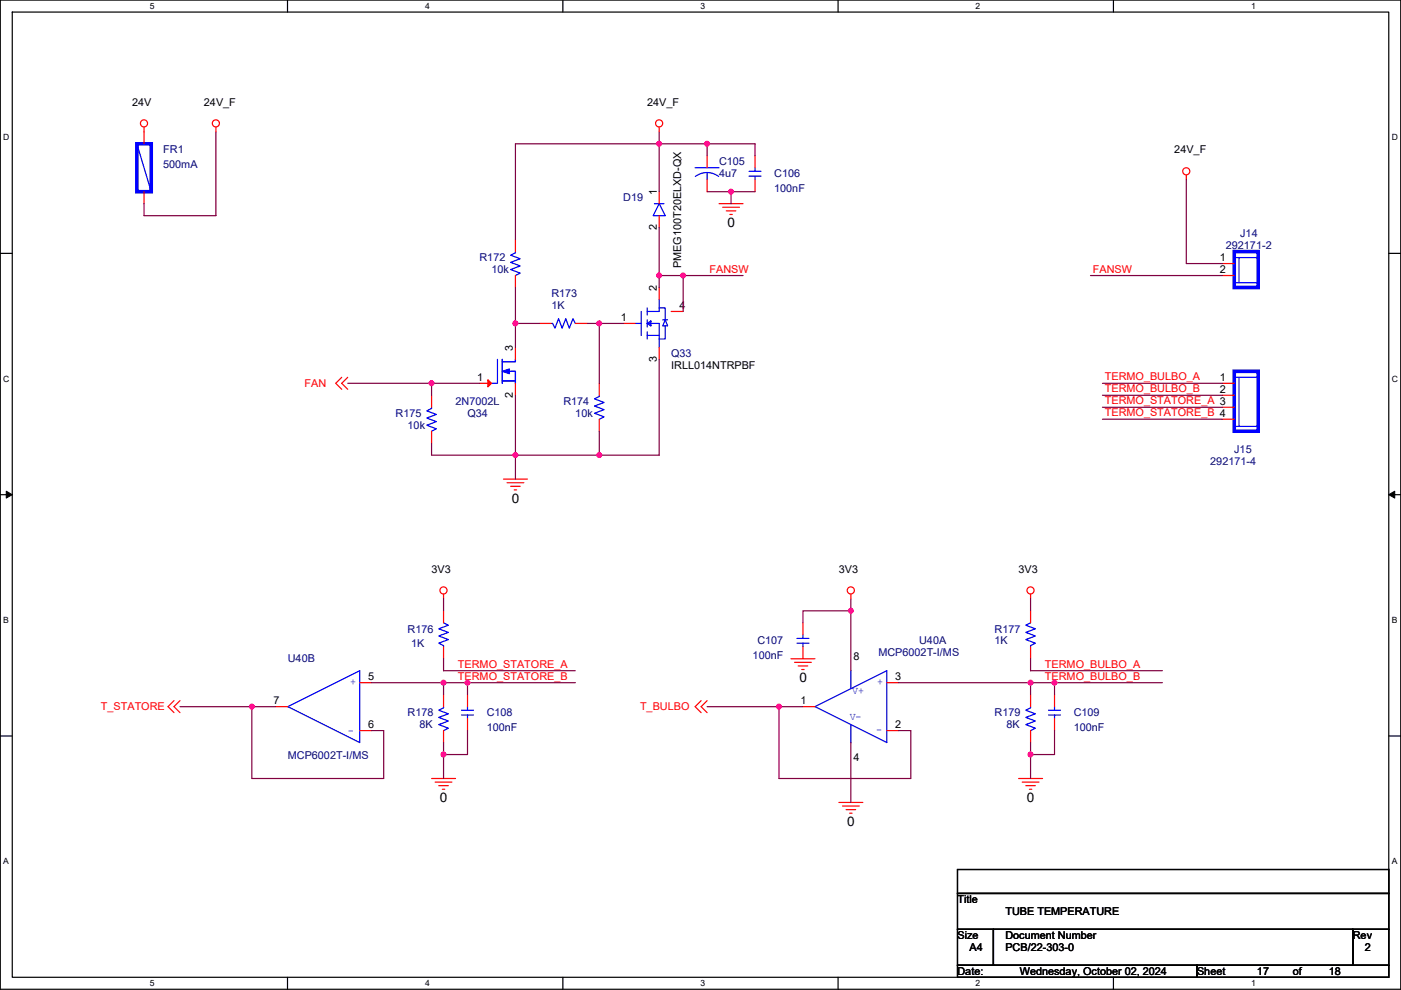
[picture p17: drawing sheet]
<svg xmlns="http://www.w3.org/2000/svg" width="297mm" height="210mm" viewBox="0 0 297 210" stroke-linecap="round" stroke-linejoin="round" font-family="sans-serif">
<defs><g id="words">
<g font-size="2.8">
<text x="154.2" y="48.2">0</text>
<text x="108.5" y="106.7">0</text>
<text x="169.5" y="144.8">0</text>
<text x="93.3" y="170.2">0</text>
<text x="217.7" y="170.2">0</text>
<text x="179.6" y="175.2">0</text>
</g>
<g font-size="2.3">
<text x="28" y="22.4">24V</text>
<text x="43.2" y="22.4">24V_F</text>
<text x="137.2" y="22.4">24V_F</text>
<text x="249" y="32.6">24V_F</text>
<text x="139.2" y="41.4" transform="rotate(-90 139.2 41.4)">1</text>
<text x="139.2" y="48.8" transform="rotate(-90 139.2 48.8)">2</text>
<text x="144.4" y="56.9" transform="rotate(-90 144.4 56.9)">PMEG100T20ELXD-QX</text>
<text x="258.6" y="55.4">1</text>
<text x="258.6" y="57.9">2</text>
<text x="139.2" y="61.7" transform="rotate(-90 139.2 61.7)">2</text>
<text x="144.1" y="65.5">4</text>
<text x="131.6" y="68.1">1</text>
<text x="108.8" y="74.4" transform="rotate(-90 108.8 74.4)">3</text>
<text x="139.2" y="76.8" transform="rotate(-90 139.2 76.8)">3</text>
<text x="101.2" y="80.8">1</text>
<text x="142.3" y="78.3">IRLL014NTRPBF</text>
<text x="258.6" y="80.8">1</text>
<text x="258.6" y="83.3">2</text>
<text x="108.8" y="84.4" transform="rotate(-90 108.8 84.4)">2</text>
<text x="91.5" y="121.5">3V3</text>
<text x="177.9" y="121.5">3V3</text>
<text x="216" y="121.5">3V3</text>
<text x="180.9" y="140">8</text>
<text x="58" y="149.4">7</text>
<text x="78" y="144.3">5</text>
<text x="169.7" y="149.4">1</text>
<text x="189.8" y="144.3">3</text>
<text x="78" y="154.4">6</text>
<text x="189.8" y="154.4">2</text>
<text x="180.9" y="161.3">4</text>
<text x="203" y="191.6">Title</text>
<text x="213.2" y="194.1">TUBE TEMPERATURE</text>
<text x="203" y="199.2">Size</text>
<text x="205.5" y="201.7">A4</text>
<text x="213.2" y="199.2">Document Number</text>
<text x="213.2" y="201.7">PCB/22-303-0</text>
<text x="286.8" y="199.2">Rev</text>
<text x="289.4" y="201.7">2</text>
<text x="203" y="206.8">Date:</text>
<text x="216.2" y="206.8">Wednesday, October 02, 2024</text>
<text x="253.8" y="206.8">Sheet</text>
<text x="266.5" y="206.8">17</text>
<text x="274.1" y="206.8">of</text>
<text x="281.7" y="206.8">18</text>
</g>
<g font-size="2.3" fill="#000080">
<text x="34.6" y="32.6">FR1</text>
<text x="34.6" y="35.6">500mA</text>
<text x="152.5" y="35.1">C105</text>
<text x="152.5" y="37.6">4u7</text>
<text x="164.1" y="37.6">C106</text>
<text x="164.1" y="40.7">100nF</text>
<text x="132.1" y="42.7">D19</text>
<text x="259.9" y="52.9">292171-2</text>
<text x="263" y="50.3">J14</text>
<text x="101.7" y="55.4">R172</text>
<text x="104.2" y="58">10k</text>
<text x="116.9" y="63">R173</text>
<text x="116.9" y="65.6">1K</text>
<text x="142.3" y="75.7">Q33</text>
<text x="83.9" y="88.4">R175</text>
<text x="96.6" y="85.9">2N7002L</text>
<text x="99.1" y="88.4">Q34</text>
<text x="119.4" y="85.9">R174</text>
<text x="122" y="88.4">10k</text>
<text x="86.4" y="91">10k</text>
<text x="256.6" y="98.6">292171-4</text>
<text x="261.7" y="96.1">J15</text>
<text x="86.4" y="134.2">R176</text>
<text x="87.2" y="137.2">1K</text>
<text x="160.6" y="136.7">C107</text>
<text x="194.9" y="136.7">U40A</text>
<text x="210.9" y="134.2">R177</text>
<text x="210.9" y="136.7">1K</text>
<text x="61" y="140.5">U40B</text>
<text x="159.6" y="139.7">100nF</text>
<text x="186.2" y="139.2">MCP6002T-I/MS</text>
<text x="86.4" y="151.9">R178</text>
<text x="89" y="154.5">8K</text>
<text x="103.2" y="151.9">C108</text>
<text x="103.2" y="155">100nF</text>
<text x="210.9" y="151.9">R179</text>
<text x="213.4" y="154.5">8K</text>
<text x="227.6" y="151.9">C109</text>
<text x="227.6" y="155">100nF</text>
<text x="61" y="161.1">MCP6002T-I/MS</text>
</g>
<g font-size="2.3" fill="#f00">
<text x="150.4" y="57.9">FANSW</text>
<text x="231.7" y="57.9">FANSW</text>
<text x="64.6" y="82.1">FAN</text>
<text x="234.2" y="80.7">TERMO_BULBO_A</text>
<text x="234.2" y="83.2">TERMO_BULBO_B</text>
<text x="234.2" y="85.8">TERMO_STATORE_A 3</text>
<text x="234.2" y="88.3">TERMO_STATORE_B 4</text>
<text x="97.1" y="141.6">TERMO_STATORE_A</text>
<text x="221.5" y="141.6">TERMO_BULBO_A</text>
<text x="97.1" y="144.2">TERMO_STATORE_B</text>
<text x="221.5" y="144.2">TERMO_BULBO_B</text>
<text x="21.4" y="150.7">T_STATORE</text>
<text x="135.7" y="150.7">T_BULBO</text>
</g>
<g font-size="2.3" fill="#00f">
<text x="74.2" y="145.4">+</text>
<text x="180.7" y="147.1">V+</text>
<text x="186" y="145.4">+</text>
<text x="73.7" y="155.8">-</text>
<text x="180.1" y="152.7">V-</text>
<text x="185.7" y="155.5">-</text>
</g>
<g font-size="1.8">
<text x="31.8" y="1.9">5</text>
<text x="90.1" y="1.9">4</text>
<text x="148.5" y="1.9">3</text>
<text x="206.9" y="1.9">2</text>
<text x="265.2" y="1.9">1</text>
<text x=".7" y="29.8">D</text>
<text x="295.1" y="29.8">D</text>
<text x=".7" y="81">C</text>
<text x="295.1" y="81">C</text>
<text x=".7" y="132.1">B</text>
<text x="295.1" y="132.1">B</text>
<text x=".7" y="183.3">A</text>
<text x="295.1" y="183.3">A</text>
<text x="31.8" y="209.2">5</text>
<text x="90.1" y="209.2">4</text>
<text x="148.5" y="209.2">3</text>
<text x="206.9" y="209.2">2</text>
<text x="265.2" y="209.2">1</text>
</g>
</g></defs>
<path d="M.1 0h296.9v209.8h-296.9zM2.6 2.6h291.8v204.7h-291.8z" fill="none" stroke="#000" stroke-width=".25"/>
<g fill="#fff">
<path d="M31.8 .3h1v2h-1z"/>
<path d="M31.8 207.5h1v2.1h-1z"/>
</g>
<path d="M61 0v2.6M61 207.3v2.5" fill="none" stroke="#000" stroke-width=".25"/>
<g fill="#fff">
<path d="M90.1 .3h1v2h-1z"/>
<path d="M90.1 207.5h1v2.1h-1z"/>
</g>
<path d="M119.3 0v2.6M119.3 207.3v2.5" fill="none" stroke="#000" stroke-width=".25"/>
<g fill="#fff">
<path d="M148.5 .3h1v2h-1z"/>
<path d="M148.5 207.5h1v2.1h-1z"/>
</g>
<path d="M177.7 0v2.6M177.7 207.3v2.5" fill="none" stroke="#000" stroke-width=".25"/>
<g fill="#fff">
<path d="M206.9 .3h1v2h-1z"/>
<path d="M206.9 207.5h1v2.1h-1z"/>
</g>
<path d="M236.1 0v2.6M236.1 207.3v2.5" fill="none" stroke="#000" stroke-width=".25"/>
<g fill="#fff">
<path d="M265.2 .3h1v2h-1z"/>
<path d="M265.2 207.5h1v2.1h-1z"/>
<path d="M.7 28.2h1.3v2h-1.3z"/>
<path d="M295.1 28.2h1.3v2h-1.3z"/>
<path d="M.7 79.3h1.3v2.1h-1.3z"/>
<path d="M295.1 79.3h1.3v2.1h-1.3z"/>
</g>
<path d="M.1 53.7h2.5M294.4 53.7h2.6" fill="none" stroke="#000" stroke-width=".25"/>
<g fill="#fff">
<path d="M.7 130.5h1.2v2h-1.2z"/>
<path d="M295.1 130.5h1.2v2h-1.2z"/>
</g>
<path d="M.1 104.9h2.5M294.4 104.9h2.6" fill="none" stroke="#000" stroke-width=".25"/>
<path d="M1.3 104.2l1.3 .7-1.3 .7zM294.4 104.9l1.3-.7v1.4z" fill="#000" stroke="#000" stroke-width=".21"/>
<g fill="#fff">
<path d="M.7 181.7h1.2v2h-1.2z"/>
<path d="M295.1 181.7h1.2v2h-1.2z"/>
</g>
<path d="M.1 156.1h2.5M294.4 156.1h2.6M203 184.4h91.4v5.1h-91.4zM203 189.5h91.4v7.6h-91.4zM203 197.1h7.6v7.6h-7.6zM210.6 197.1h76.2v7.6h-76.2zM286.8 197.1h7.6v7.6h-7.6zM203 204.7h50.8v2.6h-50.8zM253.8 204.7h40.6v2.6h-40.6z" fill="none" stroke="#000" stroke-width=".25"/>
<g fill="none" stroke="#f00" stroke-width=".25">
<path d="M30.5 26.9v3.6M45.8 26.9v1.1M139.8 26.9v1.1M149.9 33v2.6M149.9 38.1v2.6M160.1 33v2.6M160.1 38.1v2.6M251.5 37.1v1M30.5 40.7v2.5M109.3 58.4v2.6M109.3 50.8v2.6M139.8 45.7v2.6"/>
<path d="M139.8 40.7v2.5M152.5 43.2h5M153.2 44h3.6M154 44.7h2M154.7 45.5h.6M259.1 55.9h2.6M259.1 58.4h2.6M109.3 73.7v2.5M114.4 68.6h2.5M122 68.6h2.5M132.1 68.6h2.6M139.8 61v2.5"/>
<path d="M139.8 73.7v2.5M142.3 66.1h2.5M72.5 80l-1.3 1.3 1.3 1.3M73.7 80l-1.2 1.3 1.2 1.3M91.5 91.5v2.5M91.5 83.8v2.6M101.7 81.3h2.5M109.3 81.3v2.5M127.1 88.9v2.6M127.1 81.3v2.5M259.1 81.3h2.6M259.1 83.8h2.6"/>
<path d="M259.1 86.4h2.6M259.1 88.9h2.6M106.7 101.6h5.1M107.5 102.4h3.6M108.3 103.1h2M109 103.9h.5M94 126v1M94 129.6v2.5M94 137.2v2.5M167.7 139.7h5.1M170.2 132.1v2.5M170.2 137.2v2.5"/>
<path d="M180.4 126v1M218.5 126v1M218.5 129.6v2.5M218.5 137.2v2.5M36.9 148.6l-1.3 1.3 1.3 1.3M38.2 148.6l-1.3 1.3 1.3 1.3M58.5 149.9h2.5M76.3 144.8h2.5M76.3 155h2.5M94 155v2.5M94 147.3v2.6M99.1 147.3v2.6"/>
<path d="M99.1 152.4v2.6M148.7 148.6l-1.3 1.3 1.3 1.3M149.9 148.6l-1.2 1.3 1.2 1.3M168.5 140.5h3.5M169.2 141.2h2.1M170 142h.5M170.2 149.9h2.6M180.4 142.3h.1M180.4 157.5h.1M188 144.8h2.6M188 155h2.6M218.5 155v2.5"/>
<path d="M218.5 147.3v2.6M223.6 147.3v2.6M223.6 152.4v2.6M91.5 165.1h5.1M92.3 165.9h3.5M93 166.6h2.1M93.8 167.4h.5M177.9 170.2h5M178.6 171h3.6M179.4 171.7h2M180.1 172.5h.6M216 165.1h5"/>
<path d="M216.7 165.9h3.6M217.5 166.6h2M218.2 167.4h.6"/>
<circle cx="30.5" cy="26.2" r=".76"/>
<circle cx="45.8" cy="26.2" r=".76"/>
<circle cx="139.7" cy="26.2" r=".76"/>
<circle cx="251.5" cy="36.3" r=".76"/>
<circle cx="94" cy="125.2" r=".76"/>
<circle cx="180.4" cy="125.2" r=".76"/>
<circle cx="218.5" cy="125.2" r=".76"/>
</g>
<g fill="none" stroke="#00f" stroke-width=".25">
<path d="M29 30.5l3.1 10.2M147.4 35.6h5.1M147.4 37.4a4.1 4.1 0 0 1 5 0M149.9 36.6v1.5M158.8 36.3h2.6M158.8 37.4h2.6M160.1 37.4v.7M160.1 35.6v.7M109.3 53.4v.2l-1 .5 2 .8-2 .7 2 .8-2 .8 2 .7-1 .5M138.7 43.2h2.1M139.8 43.2l1.2 2.5h-2.5zM261.7 54.6h5.1"/>
<path d="M261.7 60h5.1M262.7 54.6v5.4M105.5 76.2v5.1h-1.3M106.5 76.2v5.1M106.5 76.7h2.8v-.5v.5h-2.6M107.8 78.8h1.5v2.5v-2.5h-1M116.9 68.6h.3l.5 1 .7-2 .8 2 .7-2 .8 2 .8-2 .5 1M134.7 68.6h1.3M136 66.1v5M137.2 70.4v1.5M137.2 65.3v1.5M137.2 67.8v1.6"/>
<path d="M137.2 68.6h2.6v2.5M137.2 71.1h2.6M137.2 68.6l.8 .5M138 68.1l-.8 .5M138 68.9v.2M138 68.1v.2M138 68.1v1M139.8 63.5v2.6h-2.6M139.8 71.1v2.6M139.8 65.3h1.2v2.5M140.5 67.8h1M141 67.8l.5 1.3h-1z"/>
<path d="M141 69.1v2.8h-1.2M91.5 86.4v.2l-1 .5 2 .8-2 .8 2 .7-2 .8 2 .8-1 .5M106.5 80.8h2.8M106.7 80.8h2.3M127.1 83.8v.3l-1.1 .5 2.1 .8-2.1 .7 2.1 .8-2.1 .8 2.1 .7-1 .5M261.7 80h5.1M261.7 90.4h5.1M262.7 80v10.4M94 132.1l1.1 .5-2.1 .8 2.1 .7-2.1 .8 2.1 .8-2.1 .7 1 .5v.3M169 135.4h2.5M169 136.4h2.5M170.2 136.4v.8"/>
<path d="M170.2 134.6v.8M218.5 132.1l-1 .5 2 .8-2 .7 2 .8-2 .8 2 .7-1 .5v.3M61 149.9l15.3-7.6v15.2zM94 149.9v.2l-1 .5 2.1 .8-2.1 .8 2.1 .7-2.1 .8 2.1 .8-1.1 .5M97.9 150.6h2.5M97.9 151.7h2.5M99.1 151.7v.7M99.1 149.9v.7M172.8 149.9l15.2-7.6v15.2zM180.4 142.3v3.8M180.4 153.7v3.8M218.5 149.9v.2l-1 .5 2 .8-2 .8 2 .7-2 .8 2 .8-1 .5"/>
<path d="M222.3 150.6h2.6M222.3 151.7h2.6M223.6 151.7v.7M223.6 149.9v.7"/>
</g>
<path d="M29 30.5h3.1v10.2h-3.1zM261.7 53.4h5.1v7.6h-5.1zM261.7 78.8h5.1v12.7h-5.1z" fill="none" stroke="#00f" stroke-width=".76"/>
<path d="M106.5 78.8l1.5-.5v1z" fill-rule="evenodd" fill="#00f" stroke="#00f" stroke-width=".25"/>
<path d="M103.4 80.5l.8 .8-.8 .8z" fill="#f00" stroke="#f00" stroke-width=".25"/>
<g fill="none" stroke="#800040" stroke-width=".25">
<path d="M45.8 28v17.7h-15.3v-2.5M139.8 28v2.5M139.8 30.5h-30.5v20.3M139.8 30.5h10.1M139.8 30.5v10.2M149.9 30.5h10.2v2.5M149.9 30.5v2.5M251.5 38.1v17.8h7.6M139.8 58.4h5M139.8 58.4v2.6M139.8 48.3v10.1M144.8 58.4h12.7"/>
<path d="M144.8 58.4v7.7M149.9 40.7h5.1M155 40.7h5.1M155 40.7v2.5M231.2 58.4h27.9M109.3 68.6h5.1M109.3 61v7.6M109.3 68.6v5.1M124.5 68.6h2.6M127.1 68.6v12.7M127.1 68.6h5M139.8 76.2v20.3h-12.7"/>
<path d="M73.7 81.3h17.8M91.5 94v2.5h17.8M91.5 81.3h10.2M91.5 81.3v2.5M109.3 96.5h17.8M109.3 83.8v12.7M109.3 96.5v5.1M127.1 91.5v5M233.7 86.4h25.4M233.7 88.9h25.4M233.7 81.3h25.4M233.7 83.8h25.4"/>
<path d="M94 127v2.6M94 139.7v2.6h28M170.2 132.1v-2.5h10.2v12.7M180.4 127v2.6M218.5 127v2.6M218.5 139.7v2.6h27.9M38.2 149.9h15.2M53.4 149.9h5.1M53.4 149.9v15.2h27.9v-10.1h-2.5M78.8 144.8h15.2M94 157.5v2.5M94 144.8v2.5"/>
<path d="M94 144.8h5.1M99.1 155v5h-5.1v5.1M122 144.8h-22.9v2.5M149.9 149.9h15.3M165.2 149.9h5M165.2 149.9v15.2h27.9v-10.1h-2.5M180.4 157.5v12.7M190.6 144.8h27.9v2.5M218.5 144.8h5.1M218.5 157.5v2.5M223.6 155v5h-5.1v5.1M246.4 144.8h-22.8v2.5"/>
</g>
<g fill="#f0f" stroke="#f0f" stroke-width=".25">
<circle cx="139.7" cy="30.5" r=".5"/>
<circle cx="149.9" cy="30.5" r=".5"/>
<circle cx="155" cy="40.6" r=".5"/>
<circle cx="139.7" cy="58.4" r=".5"/>
<circle cx="144.8" cy="58.4" r=".5"/>
<circle cx="109.3" cy="68.6" r=".5"/>
<circle cx="127" cy="68.6" r=".5"/>
<circle cx="91.5" cy="81.3" r=".5"/>
<circle cx="127" cy="96.5" r=".5"/>
<circle cx="109.3" cy="96.5" r=".5"/>
<circle cx="180.4" cy="129.5" r=".5"/>
<circle cx="94" cy="144.8" r=".5"/>
<circle cx="99.1" cy="144.8" r=".5"/>
<circle cx="218.5" cy="144.8" r=".5"/>
<circle cx="223.6" cy="144.8" r=".5"/>
<circle cx="53.4" cy="149.9" r=".5"/>
<circle cx="165.1" cy="149.9" r=".5"/>
<circle cx="94" cy="160" r=".5"/>
<circle cx="218.5" cy="160" r=".5"/>
</g>
<use href="#words"/>
</svg>
